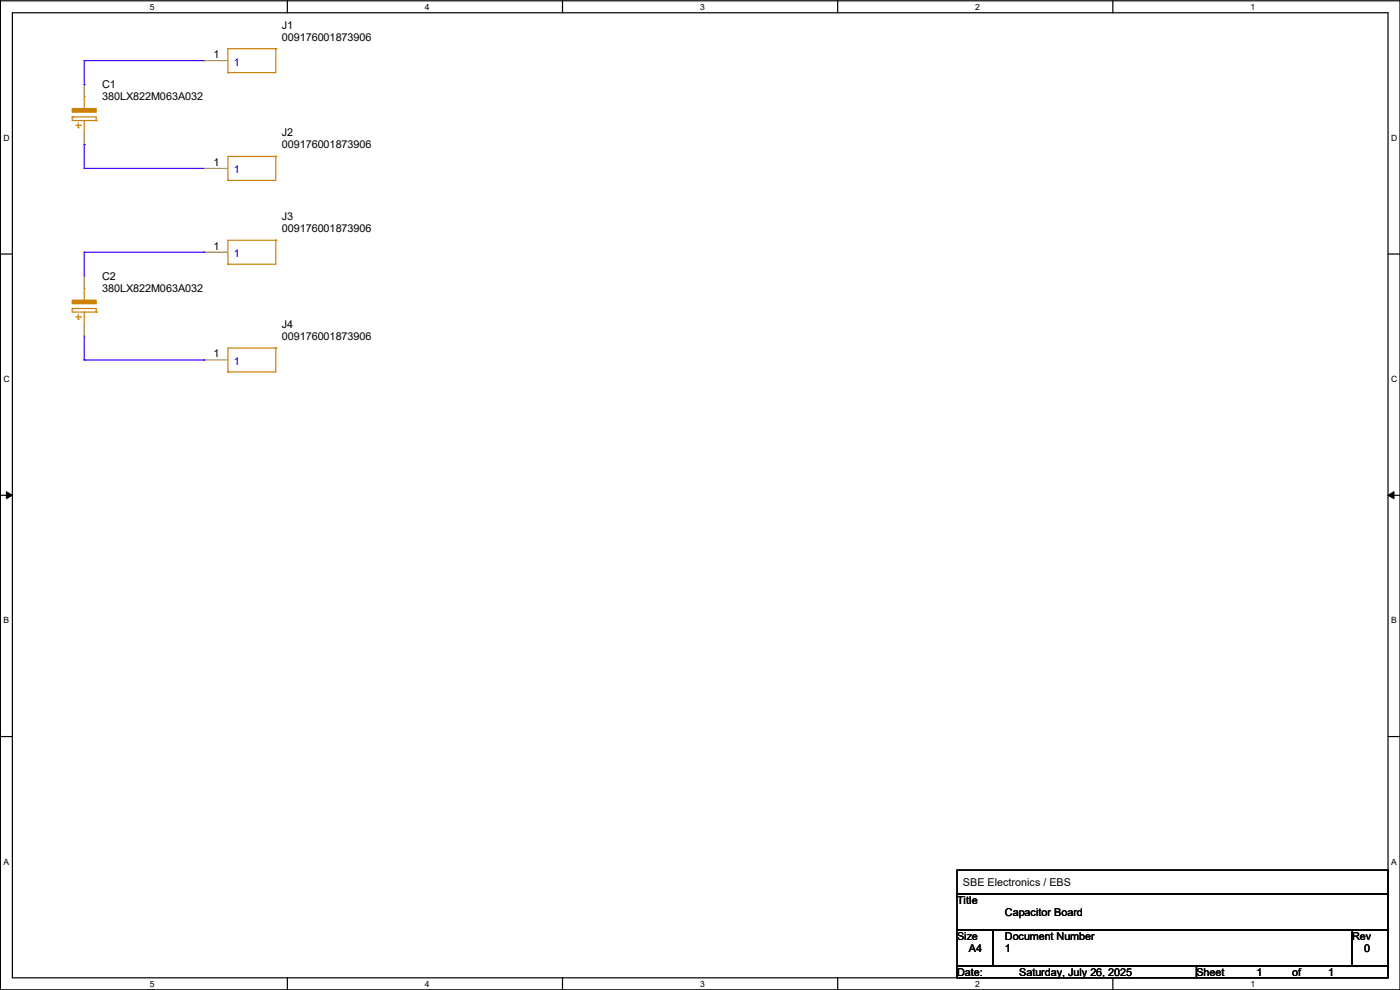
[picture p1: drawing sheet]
<svg xmlns="http://www.w3.org/2000/svg" width="297mm" height="210mm" viewBox="0 0 297 210" stroke-linecap="round" stroke-linejoin="round" font-family="sans-serif">
<defs><g id="words">
<g font-size="2.3">
<text x="59.8" y="6.1">J1</text>
<text x="59.8" y="8.6">009176001873906</text>
<text x="45.3" y="12.3">1</text>
<text x="21.7" y="18.8">C1</text>
<text x="21.7" y="21.3">380LX822M063A032</text>
<text x="59.8" y="28.9">J2</text>
<text x="45.3" y="35.2">1</text>
<text x="59.8" y="31.5">009176001873906</text>
<text x="59.8" y="46.7">J3</text>
<text x="45.3" y="53">1</text>
<text x="59.8" y="49.2">009176001873906</text>
<text x="21.7" y="59.4">C2</text>
<text x="21.7" y="61.9">380LX822M063A032</text>
<text x="59.8" y="69.6">J4</text>
<text x="45.3" y="75.8">1</text>
<text x="59.8" y="72.1">009176001873906</text>
<text x="203" y="191.7">Title</text>
<text x="204.3" y="187.9">SBE Electronics / EBS</text>
<text x="213.2" y="194.3">Capacitor Board</text>
<text x="203" y="199.3">Size</text>
<text x="205.6" y="201.9">A4</text>
<text x="213.2" y="199.3">Document Number</text>
<text x="213.2" y="201.9">1</text>
<text x="286.9" y="199.3">Rev</text>
<text x="289.4" y="201.9">0</text>
<text x="203" y="207">Date:</text>
<text x="216.2" y="207">Saturday, July 26, 2025</text>
<text x="253.8" y="207">Sheet</text>
<text x="266.5" y="207">1</text>
<text x="274.2" y="207">of</text>
<text x="281.8" y="207">1</text>
</g>
<g font-size="2.3" fill="#00c">
<text x="49.6" y="13.9">1</text>
<text x="49.6" y="36.8">1</text>
<text x="49.6" y="54.6">1</text>
<text x="49.6" y="77.4">1</text>
</g>
<g font-size="1.8">
<text x="31.8" y="2">5</text>
<text x="90.1" y="2">4</text>
<text x="148.5" y="2">3</text>
<text x="206.9" y="2">2</text>
<text x="265.3" y="2">1</text>
<text x=".7" y="29.9">D</text>
<text x="295.1" y="29.9">D</text>
<text x=".7" y="81.1">C</text>
<text x="295.1" y="81.1">C</text>
<text x=".7" y="132.2">B</text>
<text x="295.1" y="132.2">B</text>
<text x=".7" y="183.4">A</text>
<text x="295.1" y="183.4">A</text>
<text x="31.8" y="209.3">5</text>
<text x="90.1" y="209.3">4</text>
<text x="148.5" y="209.3">3</text>
<text x="206.9" y="209.3">2</text>
<text x="265.3" y="209.3">1</text>
</g>
</g></defs>
<path d="M.1 .2h296.9v209.8h-296.9zM2.6 2.7h291.9v204.7h-291.9z" fill="none" stroke="#000" stroke-width=".25"/>
<g fill="#fff">
<path d="M31.8 .4h1v2h-1z"/>
<path d="M31.8 207.7h1v2h-1z"/>
</g>
<path d="M61 .2v2.5M61 207.4v2.6" fill="none" stroke="#000" stroke-width=".25"/>
<g fill="#fff">
<path d="M90.1 .4h1v2h-1z"/>
<path d="M90.1 207.7h1v2h-1z"/>
</g>
<path d="M119.3 .2v2.5M119.3 207.4v2.6" fill="none" stroke="#000" stroke-width=".25"/>
<g fill="#fff">
<path d="M148.5 .4h1v2h-1z"/>
<path d="M148.5 207.7h1v2h-1z"/>
</g>
<path d="M177.7 .2v2.5M177.7 207.4v2.6" fill="none" stroke="#000" stroke-width=".25"/>
<g fill="#fff">
<path d="M206.9 .4h1v2h-1z"/>
<path d="M206.9 207.7h1v2h-1z"/>
</g>
<path d="M236.1 .2v2.5M236.1 207.4v2.6" fill="none" stroke="#000" stroke-width=".25"/>
<g fill="#fff">
<path d="M265.3 .4h.9v2h-.9z"/>
<path d="M265.3 207.7h.9v2h-.9z"/>
<path d="M.7 28.3h1.3v2h-1.3z"/>
<path d="M295.1 28.3h1.3v2h-1.3z"/>
<path d="M.7 79.5h1.3v1.9h-1.3z"/>
<path d="M295.1 79.5h1.3v1.9h-1.3z"/>
</g>
<path d="M.1 53.9h2.5M294.5 53.9h2.5" fill="none" stroke="#000" stroke-width=".25"/>
<g fill="#fff">
<path d="M.7 130.6h1.2v2h-1.2z"/>
<path d="M295.1 130.6h1.2v2h-1.2z"/>
</g>
<path d="M.1 105.1h2.5M294.5 105.1h2.5" fill="none" stroke="#000" stroke-width=".25"/>
<path d="M1.4 104.3l1.2 .8-1.2 .7zM294.5 105.1l1.2-.8v1.5z" fill="#000" stroke="#000" stroke-width=".21"/>
<g fill="#fff">
<path d="M.7 181.8h1.2v2h-1.2z"/>
<path d="M295.1 181.8h1.2v2h-1.2z"/>
</g>
<path d="M.1 156.3h2.5M294.5 156.3h2.5M203 184.6h91.5v5.1h-91.5zM203 189.7h91.5v7.6h-91.5zM203 197.3h7.7v7.6h-7.7zM210.7 197.3h76.2v7.6h-76.2zM286.9 197.3h7.6v7.6h-7.6zM203 204.9h50.8v2.5h-50.8zM253.8 204.9h40.7v2.5h-40.7z" fill="none" stroke="#000" stroke-width=".25"/>
<g fill="none" stroke="#cc8006" stroke-width=".25">
<path d="M48.3 15.4h.1M58.5 10.3h.1M58.5 10.3v5.1h-10.2M58.5 10.3h-10.2v5.1M15.3 24.8h.1M15.3 24.8h5.1v.8M15.3 24.8v.8h5.1M16.1 26.6h1M16.6 27.1h.1M16.6 26.1v1M17.1 26.6h.1M17.9 25.6h.1"/>
<path d="M17.9 20.5h.1M17.9 20.5v2.5M17.9 25.6v2.5M20.4 25.6h.1M48.3 38.3h.1M58.5 33.2h.1M58.5 33.2v5.1h-10.2M58.5 33.2h-10.2v5.1M48.3 56h.1M58.5 51h.1M58.5 51h-10.2v5M58.5 51v5h-10.2"/>
<path d="M15.3 65.4h.1M15.3 65.4v.8h5.1M15.3 65.4h5.1v.8M16.1 67.2h1M16.6 67.7h.1M16.6 66.7v1M17.1 67.2h.1M17.9 66.2h.1M17.9 61.1h.1M17.9 61.1v2.6M17.9 66.2v2.5M20.4 66.2h.1"/>
<path d="M48.3 78.9h.1M58.5 73.8h.1M58.5 73.8v5.1h-10.2M58.5 73.8h-10.2v5.1"/>
</g>
<g fill="#cc8006" stroke="#cc8006" stroke-width=".25">
<path d="M15.3 63.7h5.1v.7h-5.1z" fill-rule="evenodd"/>
<path d="M15.3 23h5.1v.8h-5.1z" fill-rule="evenodd"/>
</g>
<g fill="none" stroke="#a84" stroke-width=".25">
<path d="M17.9 17.9h.1M17.9 17.9v2.6M43.3 12.9h.1M43.3 12.9h5M17.9 30.6h.1M17.9 28.1v2.5M43.3 35.7h.1M43.3 35.7h5M17.9 58.6h.1M17.9 58.6v2.5M43.3 53.5h.1M43.3 53.5h5"/>
<path d="M17.9 71.3h.1M17.9 68.7v2.6M43.3 76.4h.1M43.3 76.4h5"/>
</g>
<g fill="none" stroke="#4200ff" stroke-width=".25">
<path d="M17.9 12.9h.1M17.9 17.9h.1M17.9 12.9h25.4M17.9 12.9v5M17.9 30.6h.1M17.9 35.7h.1M17.9 30.6v5.1M17.9 35.7h25.4M17.9 53.5h.1M17.9 53.5v5.1M17.9 53.5h25.4M43.3 53.5h.1"/>
<path d="M17.9 76.4h.1M17.9 71.3v5.1M17.9 76.4h25.4M43.3 76.4h.1"/>
</g>
<use href="#words"/>
</svg>
